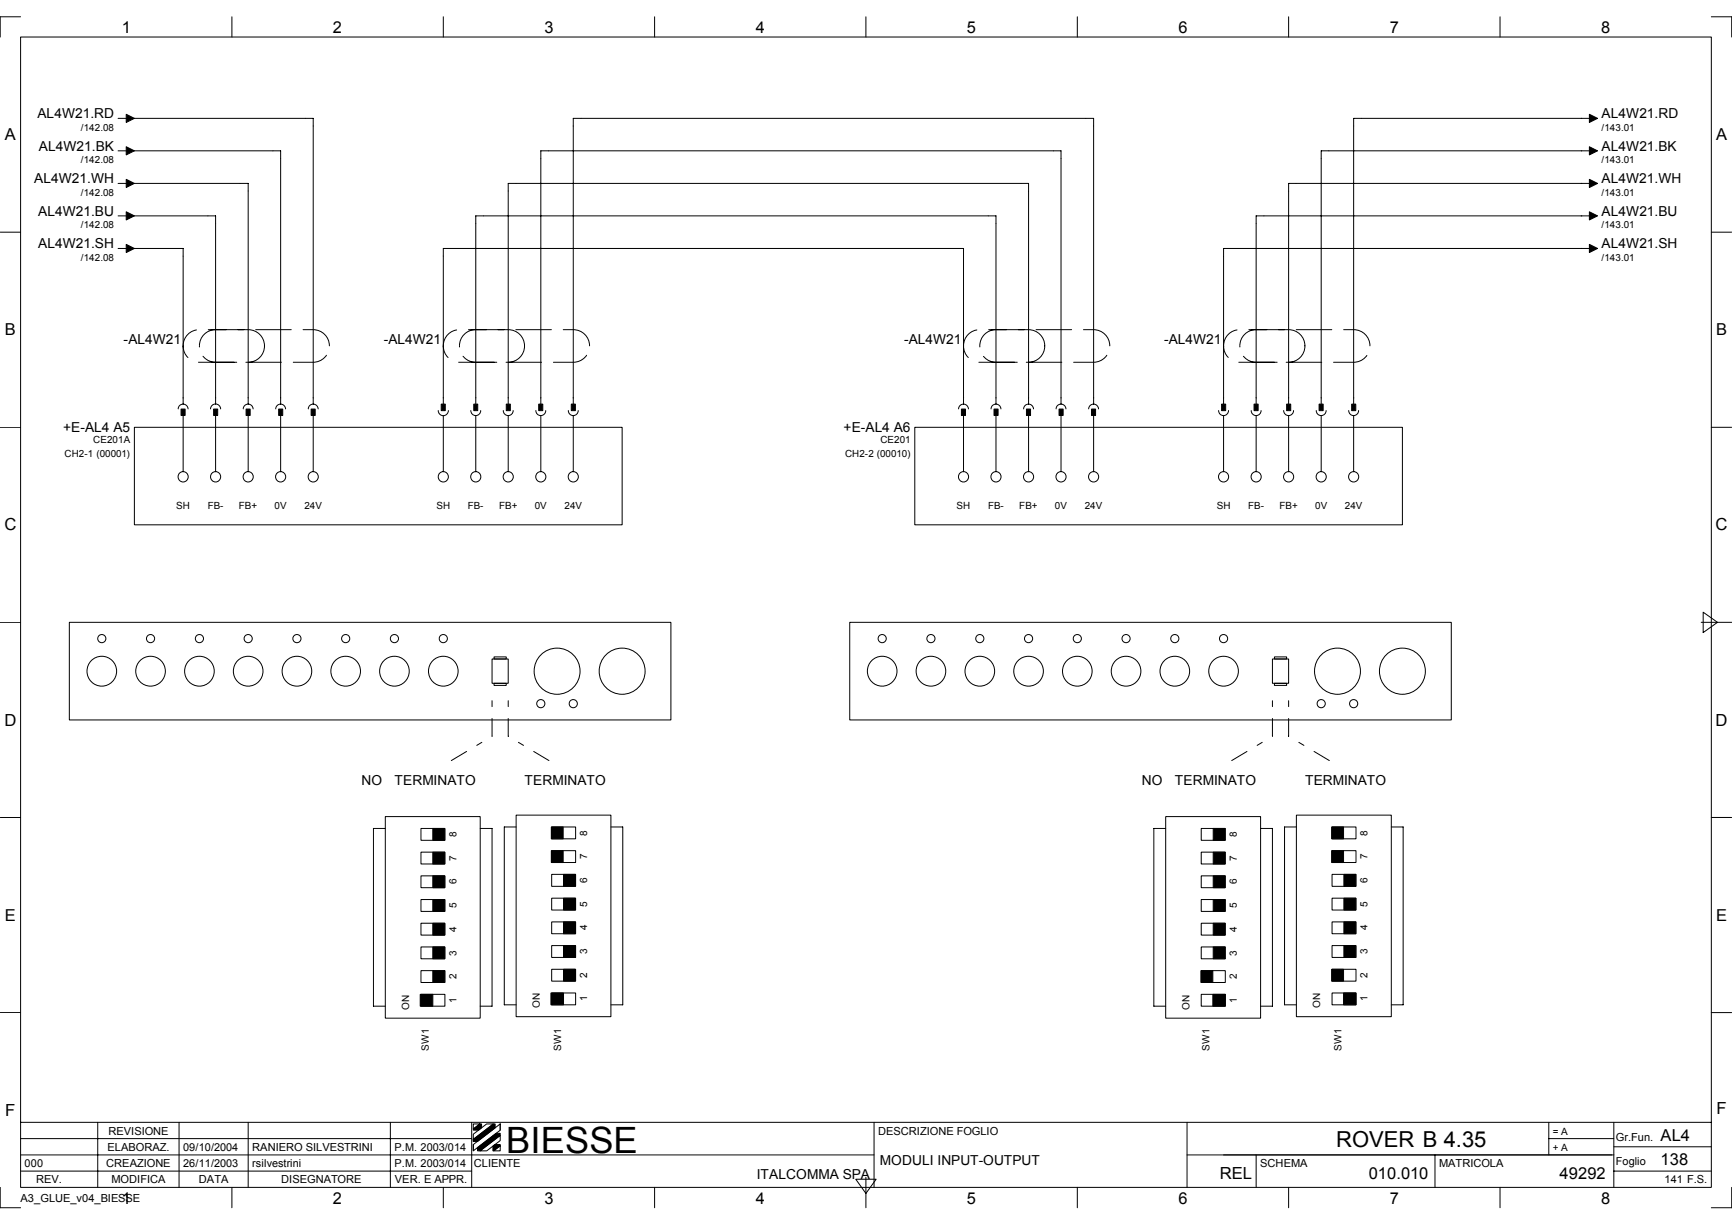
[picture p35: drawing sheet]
<svg xmlns="http://www.w3.org/2000/svg" width="297mm" height="210mm" viewBox="0 0 297 210" stroke-linecap="round" stroke-linejoin="round" font-family="sans-serif">
<defs><g id="words">
<text font-size="6.2" x="86.8" y="197.7">BIESSE</text>
<text font-size="3.8" x="229.2" y="196.7">ROVER B 4.35</text>
<g font-size="2.9">
<text x=".8" y="91">C</text>
<text x="294.2" y="91">C</text>
<text x=".8" y="124.4">D</text>
<text x="294.2" y="124.4">D</text>
<text x=".9" y="191.3">F</text>
<text x="294.4" y="191">F</text>
<text x="209.2" y="202.2">REL</text>
</g>
<g font-size="2.8">
<text x="20.9" y="5.7">1</text>
<text x="57.1" y="5.7">2</text>
<text x="93.4" y="5.7">3</text>
<text x="129.6" y="5.7">4</text>
<text x="165.8" y="5.7">5</text>
<text x="202.1" y="5.7">6</text>
<text x="238.3" y="5.7">7</text>
<text x="274.6" y="5.7">8</text>
<text x=".8" y="24.1">A</text>
<text x="294.3" y="24.1">A</text>
<text x=".8" y="57.5">B</text>
<text x="294.3" y="57.5">B</text>
<text x=".8" y="157.9">E</text>
<text x="294.3" y="157.9">E</text>
<text x="284.8" y="195.6">AL4</text>
<text x="234.7" y="202.2">010.010</text>
<text x="267.5" y="202.2">49292</text>
<text x="284.8" y="199.8">138</text>
<text x="20.9" y="206.5">1</text>
<text x="57.1" y="206.5">2</text>
<text x="93.4" y="206.5">3</text>
<text x="129.6" y="206.5">4</text>
<text x="165.8" y="206.5">5</text>
<text x="202.1" y="206.5">6</text>
<text x="238.3" y="206.5">7</text>
<text x="274.6" y="206.5">8</text>
</g>
<g font-size="2.4">
<text x="6.4" y="20.3">AL4W21.RD</text>
<text x="274.7" y="20.3">AL4W21.RD</text>
<text x="6.7" y="25.9">AL4W21.BK</text>
<text x="274.7" y="25.9">AL4W21.BK</text>
<text x="5.9" y="31.5">AL4W21.WH</text>
<text x="274.7" y="31.5">AL4W21.WH</text>
<text x="6.5" y="37">AL4W21.BU</text>
<text x="274.7" y="37">AL4W21.BU</text>
<text x="6.5" y="42.6">AL4W21.SH</text>
<text x="274.7" y="42.6">AL4W21.SH</text>
<text x="21.2" y="59">-AL4W21</text>
<text x="65.8" y="59">-AL4W21</text>
<text x="155" y="59">-AL4W21</text>
<text x="199.6" y="59">-AL4W21</text>
<text x="10.8" y="74.1">+E-AL4 A5</text>
<text x="144.7" y="74.1">+E-AL4 A6</text>
<text x="62" y="134.6">NO</text>
<text x="67.7" y="134.6">TERMINATO</text>
<text x="90" y="134.6">TERMINATO</text>
<text x="195.9" y="134.6">NO</text>
<text x="201.5" y="134.6">TERMINATO</text>
<text x="223.8" y="134.6">TERMINATO</text>
<text x="129.8" y="202.2">ITALCOMMA SPA</text>
<text x="150.9" y="199.7">MODULI INPUT-OUTPUT</text>
</g>
<g font-size="1.9">
<text x="18.4" y="197.4">ELABORAZ.</text>
<text x="18.6" y="194.6">REVISIONE</text>
<text x="31.4" y="197.4">09/10/2004</text>
<text x="43.3" y="197.4">RANIERO SILVESTRINI</text>
<text x="67.6" y="197.4">P.M. 2003/014</text>
<text x="150.6" y="194.6">DESCRIZIONE FOGLIO</text>
<text x="277.1" y="195.6">Gr.Fun.</text>
<text x="4.2" y="200.1">000</text>
<text x="6.2" y="202.9">REV.</text>
<text x="18.2" y="200.1">CREAZIONE</text>
<text x="19.1" y="202.9">MODIFICA</text>
<text x="31.4" y="200.1">26/11/2003</text>
<text x="34.1" y="202.9">DATA</text>
<text x="43.3" y="200.1">rsilvestrini</text>
<text x="48.2" y="202.9">DISEGNATORE</text>
<text x="67.6" y="200.1">P.M. 2003/014</text>
<text x="67.7" y="202.9">VER. E APPR.</text>
<text x="81.3" y="200.1">CLIENTE</text>
<text x="216.1" y="200.1">SCHEMA</text>
<text x="246.8" y="200.1">MATRICOLA</text>
<text x="277.1" y="199.8">Foglio</text>
<text x="285.5" y="202.9">141 F.S.</text>
<text x="3.5" y="206.1">A3_GLUE_v04_BIESSE</text>
</g>
<g font-size="1.7">
<text x="13.9" y="22.4">/142.08</text>
<text x="274.7" y="22.4">/143.01</text>
<text x="13.9" y="28">/142.08</text>
<text x="274.7" y="28">/143.01</text>
<text x="13.9" y="33.5">/142.08</text>
<text x="274.7" y="33.5">/143.01</text>
<text x="13.9" y="39.1">/142.08</text>
<text x="274.7" y="39.1">/143.01</text>
<text x="13.9" y="44.7">/142.08</text>
<text x="274.7" y="44.7">/143.01</text>
<text x="16" y="76.1">CE201A</text>
<text x="151" y="76.1">CE201</text>
<text x="11.1" y="78.4">CH2-1 (00001)</text>
<text x="144.9" y="78.4">CH2-2 (00010)</text>
<text x="30.2" y="87.4">SH</text>
<text x="35.6" y="87.4">FB-</text>
<text x="41" y="87.4">FB+</text>
<text x="47.1" y="87.4">0V</text>
<text x="52.2" y="87.4">24V</text>
<text x="74.8" y="87.4">SH</text>
<text x="80.2" y="87.4">FB-</text>
<text x="85.6" y="87.4">FB+</text>
<text x="91.7" y="87.4">0V</text>
<text x="96.8" y="87.4">24V</text>
<text x="164.1" y="87.4">SH</text>
<text x="169.5" y="87.4">FB-</text>
<text x="174.8" y="87.4">FB+</text>
<text x="180.9" y="87.4">0V</text>
<text x="186" y="87.4">24V</text>
<text x="208.7" y="87.4">SH</text>
<text x="214.1" y="87.4">FB-</text>
<text x="219.4" y="87.4">FB+</text>
<text x="225.5" y="87.4">0V</text>
<text x="230.6" y="87.4">24V</text>
<text x="78.3" y="143.5" transform="rotate(-90 78.3 143.5)">8</text>
<text x="100.7" y="143.3" transform="rotate(-90 100.7 143.3)">8</text>
<text x="212.1" y="143.5" transform="rotate(-90 212.1 143.5)">8</text>
<text x="234.5" y="143.3" transform="rotate(-90 234.5 143.3)">8</text>
<text x="78.3" y="147.6" transform="rotate(-90 78.3 147.6)">7</text>
<text x="100.7" y="147.4" transform="rotate(-90 100.7 147.4)">7</text>
<text x="212.1" y="147.6" transform="rotate(-90 212.1 147.6)">7</text>
<text x="234.5" y="147.4" transform="rotate(-90 234.5 147.4)">7</text>
<text x="78.3" y="155.7" transform="rotate(-90 78.3 155.7)">5</text>
<text x="78.3" y="151.7" transform="rotate(-90 78.3 151.7)">6</text>
<text x="100.7" y="155.5" transform="rotate(-90 100.7 155.5)">5</text>
<text x="100.7" y="151.4" transform="rotate(-90 100.7 151.4)">6</text>
<text x="212.1" y="155.7" transform="rotate(-90 212.1 155.7)">5</text>
<text x="212.1" y="151.7" transform="rotate(-90 212.1 151.7)">6</text>
<text x="234.5" y="155.5" transform="rotate(-90 234.5 155.5)">5</text>
<text x="234.5" y="151.4" transform="rotate(-90 234.5 151.4)">6</text>
<text x="78.3" y="159.8" transform="rotate(-90 78.3 159.8)">4</text>
<text x="100.7" y="159.6" transform="rotate(-90 100.7 159.6)">4</text>
<text x="212.1" y="159.8" transform="rotate(-90 212.1 159.8)">4</text>
<text x="234.5" y="159.6" transform="rotate(-90 234.5 159.6)">4</text>
<text x="78.3" y="167.9" transform="rotate(-90 78.3 167.9)">2</text>
<text x="78.3" y="163.9" transform="rotate(-90 78.3 163.9)">3</text>
<text x="100.7" y="167.7" transform="rotate(-90 100.7 167.7)">2</text>
<text x="100.7" y="163.6" transform="rotate(-90 100.7 163.6)">3</text>
<text x="212.1" y="167.9" transform="rotate(-90 212.1 167.9)">2</text>
<text x="212.1" y="163.9" transform="rotate(-90 212.1 163.9)">3</text>
<text x="234.5" y="167.7" transform="rotate(-90 234.5 167.7)">2</text>
<text x="234.5" y="163.6" transform="rotate(-90 234.5 163.6)">3</text>
<text x="70.2" y="173.1" transform="rotate(-90 70.2 173.1)">ON</text>
<text x="78.3" y="172" transform="rotate(-90 78.3 172)">1</text>
<text x="92.6" y="172.9" transform="rotate(-90 92.6 172.9)">ON</text>
<text x="100.7" y="171.7" transform="rotate(-90 100.7 171.7)">1</text>
<text x="204" y="173.1" transform="rotate(-90 204 173.1)">ON</text>
<text x="212.1" y="172" transform="rotate(-90 212.1 172)">1</text>
<text x="226.4" y="172.9" transform="rotate(-90 226.4 172.9)">ON</text>
<text x="234.5" y="171.7" transform="rotate(-90 234.5 171.7)">1</text>
<text x="73.6" y="180.2" transform="rotate(-90 73.6 180.2)">SW1</text>
<text x="96.2" y="180.2" transform="rotate(-90 96.2 180.2)">SW1</text>
<text x="207.4" y="180.2" transform="rotate(-90 207.4 180.2)">SW1</text>
<text x="230.1" y="180.2" transform="rotate(-90 230.1 180.2)">SW1</text>
<text x="266.3" y="194.6">= A</text>
<text x="266.3" y="197.4">+ A</text>
</g>
</g></defs>
<g fill="none" stroke="#000" stroke-width=".17">
<path d="M3.5 6.3h290v197.3h-290zM3.5 2.9h-3.5v3.4M39.8 2.9v3.4M76 2.9v3.4M112.3 2.9v3.4M148.5 2.9v3.4M184.8 2.9v3.4M221 2.9v3.4M257.3 2.9v3.4M293.5 2.9h3.5v3.4M0 39.8h3.5M20.3 37h2"/>
<path d="M20.3 31.5h2M20.3 25.9h2M20.3 20.3h2M23 31.5h19.6v37.8M23 37h14v32.3M23 25.9h25.1v43.4M23 20.3h30.7v49M273.3 31.5h-52.3v37.8M273.3 37h-57.9v32.3M273.3 25.9h-46.7v43.4M273.3 20.3h-41.1v49M293.5 39.8h3.5"/>
<path d="M20.3 42.6h2M23 42.6h8.4v26.7M273.3 42.6h-63.5v26.7M0 73.3h3.5M23 73.3h83.7v16.7h-83.7zM30.6 70.1a.85 .85 0 0 1 .8-.8 .85 .85 0 0 1 .9 .8M31.4 71.2v9.7M36.1 70.1a.87 .87 0 0 1 .9-.8 .87 .87 0 0 1 .8 .8M37 71.2v9.7M41.7 70.1a.85 .85 0 0 1 .9-.8 .85 .85 0 0 1 .8 .8M42.6 71.2v9.7M47.3 70.1a.85 .85 0 0 1 .8-.8 .85 .85 0 0 1 .9 .8"/>
<path d="M48.1 71.2v9.7M52.9 70.1a.85 .85 0 0 1 .8-.8 .85 .85 0 0 1 .9 .8M53.7 71.2v9.7M75.2 70.4a.87 .87 0 0 0 .8 .9 .87 .87 0 0 0 .9-.9M76 69.3v-26.7h89.2v26.7M76 71.2v9.7M80.7 70.4a.85 .85 0 0 0 .9 .9 .85 .85 0 0 0 .8-.9M81.6 69.3v-32.3h89.2v32.3M81.6 71.2v9.7M86.3 70.4a.85 .85 0 0 0 .9 .9 .85 .85 0 0 0 .8-.9M87.2 69.3v-37.8h89.2v37.8M87.2 71.2v9.7"/>
<path d="M91.9 70.4a.85 .85 0 0 0 .8 .9 .85 .85 0 0 0 .9-.9M92.7 69.3v-43.4h89.3v43.4M92.7 71.2v9.7M97.5 70.4a.85 .85 0 0 0 .8 .9 .85 .85 0 0 0 .9-.9M98.3 69.3v-49h89.3v49M98.3 71.2v9.7M156.9 73.3h83.6v16.7h-83.6zM164.4 70.1a.85 .85 0 0 1 .8-.8 .85 .85 0 0 1 .9 .8M165.2 71.2v9.7M170 70.1a.85 .85 0 0 1 .8-.8 .85 .85 0 0 1 .9 .8M170.8 71.2v9.7M175.6 70.1a.85 .85 0 0 1 .8-.8 .85 .85 0 0 1 .8 .8"/>
<path d="M176.4 71.2v9.7M181.1 70.1a.85 .85 0 0 1 .9-.8 .85 .85 0 0 1 .8 .8M182 71.2v9.7M186.7 70.1a.85 .85 0 0 1 .9-.8 .85 .85 0 0 1 .8 .8M187.6 71.2v9.7M209 70.4a.85 .85 0 0 0 .8 .9 .85 .85 0 0 0 .9-.9M209.8 71.2v9.7M214.6 70.4a.85 .85 0 0 0 .8 .9 .85 .85 0 0 0 .9-.9M215.4 71.2v9.7M220.2 70.4a.85 .85 0 0 0 .8 .9 .85 .85 0 0 0 .8-.9M221 71.2v9.7M225.7 70.4a.85 .85 0 0 0 .9 .9 .85 .85 0 0 0 .8-.9"/>
<path d="M226.6 71.2v9.7M231.3 70.4a.85 .85 0 0 0 .9 .9 .85 .85 0 0 0 .8-.9M232.2 71.2v9.7M293.5 73.3h3.5M0 106.7h3.5M11.9 106.7h103.2v16.8h-103.2zM84.4 113h2.8v4.2h-2.8zM84.7 112.6h2.1v.4h-2.1zM84.7 117.2h2.1v.3h-2.1zM145.7 106.7h103.2v16.8h-103.2zM218.2 113h2.8v4.2h-2.8zM218.6 112.6h2.1v.4h-2.1z"/>
<path d="M218.6 117.2h2.1v.3h-2.1zM291.8 106.7h5.2M292.1 105l2.5 1.7-2.5 1.8zM88.5 139.8h16.3v34.5h-16.3zM222.3 139.8h16.3v34.5h-16.3zM0 140.2h3.5M66.1 140h16.3v34.6h-16.3zM66.1 142.1h-2.1v30.5h2.1M72.2 142.1h4.1v2h-4.1zM72.2 146.1h4.1v2.1h-4.1zM72.2 150.2h4.1v2h-4.1zM72.2 154.3h4.1v2h-4.1z"/>
<path d="M72.2 158.3h4.1v2.1h-4.1zM82.4 142.1h2v30.5h-2M88.5 141.8h-2v30.5h2M94.6 141.8h4.1v2h-4.1zM94.6 145.9h4.1v2h-4.1zM94.6 149.9h4.1v2.1h-4.1zM94.6 154h4.1v2.1h-4.1zM94.6 158.1h4.1v2h-4.1zM104.8 141.8h2v30.5h-2M199.9 142.1h-2v30.5h2M199.9 140h16.3v34.6h-16.3zM206 142.1h4.1v2h-4.1z"/>
<path d="M206 146.1h4.1v2.1h-4.1zM206 150.2h4.1v2h-4.1zM206 154.3h4.1v2h-4.1zM206 158.3h4.1v2.1h-4.1zM216.2 142.1h2v30.5h-2M222.3 141.8h-2v30.5h2M228.4 141.8h4.2v2h-4.2zM228.4 145.9h4.2v2h-4.2zM228.4 149.9h4.2v2.1h-4.2zM228.4 154h4.2v2.1h-4.2zM228.4 158.1h4.2v2h-4.2zM238.6 141.8h2v30.5h-2"/>
<path d="M293.5 140.2h3.5M0 173.7h3.5M72.2 162.4h4.1v2h-4.1zM72.2 166.5h4.1v2h-4.1zM72.2 170.5h4.1v2.1h-4.1zM94.6 162.2h4.1v2h-4.1zM94.6 166.2h4.1v2.1h-4.1zM94.6 170.3h4.1v2h-4.1zM206 162.4h4.1v2h-4.1zM206 166.5h4.1v2h-4.1zM206 170.5h4.1v2.1h-4.1zM228.4 162.2h4.2v2h-4.2z"/>
<path d="M228.4 166.2h4.2v2.1h-4.2zM228.4 170.3h4.2v2h-4.2zM293.5 173.7h3.5M3.5 192.5h290M3.5 198.1h146.4M3.5 195.3h77.4M16.8 192.5v11.1M30.7 192.5v11.1M42.6 192.5v11.1M66.9 192.5v11.1M80.9 192.5v11.1M81.2 196.3l4.6-3.6v1.1l-4.6 3.6z"/>
<path d="M81.2 194.5l2.3-1.8h1.1l-3.4 2.7zM81.2 192.7h1.1l-1.1 .9zM81.2 195.4v.3M81.2 196.3v1M82.3 197.4l3.5-2.7v.9l-2.3 1.8zM84.7 197.4l1.1-.9v.9zM85.8 192.7v1.1M149.9 192.5v11.1M203.6 198.1h73.2M203.6 192.5v11.1M215.4 198.1v5.5M246.1 198.1v5.5"/>
<path d="M265.6 195.3h11.2M265.6 192.5v5.6M276.8 192.5v11.1M276.8 196.7h16.7M0 203.6v3.5h3.5M3.5 200.8h77.4M39.8 203.6v3.5M76 203.6v3.5M112.3 203.6v3.5M146.8 202.2h3.5l-1.8 2.5zM148.5 201.9v5.2M184.8 203.6v3.5"/>
<path d="M221 203.6v3.5M257.3 203.6v3.5M276.8 200.8h16.7M297 203.6v3.5h-3.5"/>
<circle cx="31.4" cy="81.8" r=".88"/>
<circle cx="37" cy="81.8" r=".88"/>
<circle cx="42.6" cy="81.8" r=".88"/>
<circle cx="48.1" cy="81.8" r=".88"/>
<circle cx="53.7" cy="81.8" r=".88"/>
<circle cx="76" cy="81.8" r=".88"/>
<circle cx="81.6" cy="81.8" r=".88"/>
<circle cx="87.2" cy="81.8" r=".88"/>
<circle cx="92.7" cy="81.8" r=".88"/>
<circle cx="98.3" cy="81.8" r=".88"/>
<circle cx="165.2" cy="81.8" r=".88"/>
<circle cx="170.8" cy="81.8" r=".88"/>
<circle cx="176.4" cy="81.8" r=".88"/>
<circle cx="182" cy="81.8" r=".88"/>
<circle cx="187.5" cy="81.8" r=".88"/>
<circle cx="209.8" cy="81.8" r=".88"/>
<circle cx="215.4" cy="81.8" r=".88"/>
<circle cx="221" cy="81.8" r=".88"/>
<circle cx="226.6" cy="81.8" r=".88"/>
<circle cx="232.1" cy="81.8" r=".88"/>
<circle cx="17.4" cy="115.1" r="2.55"/>
<circle cx="17.5" cy="109.5" r=".7"/>
<circle cx="25.8" cy="115.1" r="2.55"/>
<circle cx="25.8" cy="109.5" r=".7"/>
<circle cx="34.2" cy="115.1" r="2.55"/>
<circle cx="34.2" cy="109.5" r=".7"/>
<circle cx="42.6" cy="115.1" r="2.55"/>
<circle cx="42.6" cy="109.5" r=".7"/>
<circle cx="50.9" cy="115.1" r="2.55"/>
<circle cx="50.9" cy="109.5" r=".7"/>
<circle cx="59.3" cy="115.1" r="2.55"/>
<circle cx="59.3" cy="109.5" r=".7"/>
<circle cx="67.6" cy="115.1" r="2.55"/>
<circle cx="67.6" cy="109.5" r=".7"/>
<circle cx="76" cy="115.1" r="2.55"/>
<circle cx="76" cy="109.5" r=".7"/>
<circle cx="95.5" cy="115.1" r="3.9"/>
<circle cx="106.7" cy="115.1" r="3.9"/>
<circle cx="151.3" cy="115.1" r="2.55"/>
<circle cx="151.3" cy="109.5" r=".7"/>
<circle cx="159.6" cy="115.1" r="2.55"/>
<circle cx="159.7" cy="109.5" r=".7"/>
<circle cx="168" cy="115.1" r="2.55"/>
<circle cx="168" cy="109.5" r=".7"/>
<circle cx="176.4" cy="115.1" r="2.55"/>
<circle cx="176.4" cy="109.5" r=".7"/>
<circle cx="184.7" cy="115.1" r="2.55"/>
<circle cx="184.8" cy="109.5" r=".7"/>
<circle cx="193.1" cy="115.1" r="2.55"/>
<circle cx="193.1" cy="109.5" r=".7"/>
<circle cx="201.5" cy="115.1" r="2.55"/>
<circle cx="201.5" cy="109.5" r=".7"/>
<circle cx="209.8" cy="115.1" r="2.55"/>
<circle cx="209.8" cy="109.5" r=".7"/>
<circle cx="229.4" cy="115.1" r="3.9"/>
<circle cx="240.5" cy="115.1" r="3.9"/>
<circle cx="92.7" cy="120.7" r=".7"/>
<circle cx="98.3" cy="120.7" r=".7"/>
<circle cx="226.6" cy="120.7" r=".7"/>
<circle cx="232.2" cy="120.7" r=".7"/>
</g>
<g fill="#000" stroke="#000" stroke-width=".17">
<path d="M21.7 19.6l1.3 .7-1.3 .7z" fill-rule="evenodd"/>
<path d="M272.6 19.6l1.4 .7-1.4 .7z" fill-rule="evenodd"/>
<path d="M21.7 25.2l1.3 .7-1.3 .7z" fill-rule="evenodd"/>
<path d="M21.7 30.8l1.3 .7-1.3 .7z" fill-rule="evenodd"/>
<path d="M21.7 36.3l1.3 .7-1.3 .7z" fill-rule="evenodd"/>
<path d="M272.6 25.2l1.4 .7-1.4 .7z" fill-rule="evenodd"/>
<path d="M272.6 30.8l1.4 .7-1.4 .7z" fill-rule="evenodd"/>
<path d="M272.6 36.3l1.4 .7-1.4 .7z" fill-rule="evenodd"/>
<path d="M21.7 41.9l1.3 .7-1.3 .7z" fill-rule="evenodd"/>
<path d="M272.6 41.9l1.4 .7-1.4 .7z" fill-rule="evenodd"/>
<path d="M31 70.1h.7v1.1h-.7z" fill-rule="evenodd"/>
<path d="M36.6 70.1h.7v1.1h-.7z" fill-rule="evenodd"/>
<path d="M42.2 70.1h.7v1.1h-.7z" fill-rule="evenodd"/>
<path d="M47.8 70.1h.7v1.1h-.7z" fill-rule="evenodd"/>
<path d="M53.4 70.1h.7v1.1h-.7z" fill-rule="evenodd"/>
<path d="M75.7 69.3h.7v1.1h-.7z" fill-rule="evenodd"/>
<path d="M81.3 69.3h.6v1.1h-.6z" fill-rule="evenodd"/>
<path d="M86.8 69.3h.7v1.1h-.7z" fill-rule="evenodd"/>
<path d="M92.4 69.3h.7v1.1h-.7z" fill-rule="evenodd"/>
<path d="M98 69.3h.7v1.1h-.7z" fill-rule="evenodd"/>
<path d="M164.9 70.1h.7v1.1h-.7z" fill-rule="evenodd"/>
<path d="M170.5 70.1h.7v1.1h-.7z" fill-rule="evenodd"/>
<path d="M176 70.1h.7v1.1h-.7z" fill-rule="evenodd"/>
<path d="M181.6 70.1h.7v1.1h-.7z" fill-rule="evenodd"/>
<path d="M187.2 70.1h.7v1.1h-.7z" fill-rule="evenodd"/>
<path d="M209.5 69.3h.7v1.1h-.7z" fill-rule="evenodd"/>
<path d="M215.1 69.3h.7v1.1h-.7z" fill-rule="evenodd"/>
<path d="M220.7 69.3h.7v1.1h-.7z" fill-rule="evenodd"/>
<path d="M226.2 69.3h.7v1.1h-.7z" fill-rule="evenodd"/>
<path d="M231.8 69.3h.7v1.1h-.7z" fill-rule="evenodd"/>
<path d="M74.2 142.1h2.1v2h-2.1z" fill-rule="evenodd"/>
<path d="M74.2 146.1h2.1v2.1h-2.1z" fill-rule="evenodd"/>
<path d="M74.2 150.2h2.1v2h-2.1z" fill-rule="evenodd"/>
<path d="M74.2 154.3h2.1v2h-2.1z" fill-rule="evenodd"/>
<path d="M74.2 158.3h2.1v2.1h-2.1z" fill-rule="evenodd"/>
<path d="M94.5 141.8h2.1v2h-2.1z" fill-rule="evenodd"/>
<path d="M94.5 145.9h2.1v2h-2.1z" fill-rule="evenodd"/>
<path d="M96.6 149.9h2.1v2.1h-2.1z" fill-rule="evenodd"/>
<path d="M96.6 154h2.1v2.1h-2.1z" fill-rule="evenodd"/>
<path d="M96.6 158.1h2.1v2h-2.1z" fill-rule="evenodd"/>
<path d="M208.1 142.1h2v2h-2z" fill-rule="evenodd"/>
<path d="M208.1 146.1h2v2.1h-2z" fill-rule="evenodd"/>
<path d="M208.1 150.2h2v2h-2z" fill-rule="evenodd"/>
<path d="M208.1 154.3h2v2h-2z" fill-rule="evenodd"/>
<path d="M208.1 158.3h2v2.1h-2z" fill-rule="evenodd"/>
<path d="M228.4 141.8h2v2h-2z" fill-rule="evenodd"/>
<path d="M228.4 145.9h2v2h-2z" fill-rule="evenodd"/>
<path d="M230.5 149.9h2v2.1h-2z" fill-rule="evenodd"/>
<path d="M230.5 154h2v2.1h-2z" fill-rule="evenodd"/>
<path d="M230.5 158.1h2v2h-2z" fill-rule="evenodd"/>
<path d="M72.1 170.5h2.1v2.1h-2.1z" fill-rule="evenodd"/>
<path d="M74.2 162.4h2.1v2h-2.1z" fill-rule="evenodd"/>
<path d="M74.2 166.5h2.1v2h-2.1z" fill-rule="evenodd"/>
<path d="M94.5 170.3h2.1v2h-2.1z" fill-rule="evenodd"/>
<path d="M96.6 162.2h2.1v2h-2.1z" fill-rule="evenodd"/>
<path d="M96.6 166.2h2.1v2.1h-2.1z" fill-rule="evenodd"/>
<path d="M206 166.5h2v2h-2z" fill-rule="evenodd"/>
<path d="M208.1 162.4h2v2h-2z" fill-rule="evenodd"/>
<path d="M208 170.5h2.1v2.1h-2.1z" fill-rule="evenodd"/>
<path d="M228.4 166.2h2v2.1h-2z" fill-rule="evenodd"/>
<path d="M230.5 162.2h2v2h-2z" fill-rule="evenodd"/>
<path d="M230.4 170.3h2.2v2h-2.2z" fill-rule="evenodd"/>
<path d="M81.2 193.6l1.1-.9h.3v.7l-.5 .4h-.9z" fill-rule="evenodd"/>
<path d="M81.9 196.8l3.2-2.4h.7v.3l-3.5 2.7h-.4z" fill-rule="evenodd"/>
<path d="M81.2 195.4l3.4-2.7h.3v.7l-3 2.3h-.7z" fill-rule="evenodd"/>
<path d="M84.5 196.6l.4-.3h.9v.2l-1.1 .9h-.2z" fill-rule="evenodd"/>
</g>
<g fill="none" stroke="#000" stroke-width=".17" stroke-dasharray="6.1 2">
<path d="M31.4 59.3h.1M32.4 57.1l1.1-.5 .7-.1h19.5a2.79 2.79 0 0 1 2.8 2.8 2.79 2.79 0 0 1-2.8 2.8h-19.5a2.8 2.8 0 0 1-2.6-1.9 2.8 2.8 0 0 1 .8-3.1zM34.2 59.3h.1M35.2 57.1l1.1-.5 .7-.1h5.6a2.79 2.79 0 0 1 2.8 2.8 2.79 2.79 0 0 1-2.8 2.8h-5.6a2.8 2.8 0 0 1-2.6-1.9 2.8 2.8 0 0 1 .8-3.1zM76 59.3h.1M77.1 57.1l1.1-.5 .6-.1h19.5a2.79 2.79 0 0 1 2.8 2.8 2.79 2.79 0 0 1-2.8 2.8h-19.5a2.8 2.8 0 0 1-2.6-1.9 2.8 2.8 0 0 1 .9-3.1zM78.8 59.3h.1M79.8 57.1l1.1-.5 .7-.1h5.6a2.79 2.79 0 0 1 2.8 2.8 2.79 2.79 0 0 1-2.8 2.8h-5.6a2.8 2.8 0 0 1-2.7-1.9 2.8 2.8 0 0 1 .9-3.1zM165.2 59.3h.1M166.3 57.1l1.1-.5 .6-.1h19.5a2.79 2.79 0 0 1 2.8 2.8 2.79 2.79 0 0 1-2.8 2.8h-19.5a2.8 2.8 0 0 1-2.6-1.9 2.8 2.8 0 0 1 .9-3.1zM168 59.3h.1M168.6 57.6a2.76 2.76 0 0 1 2.2-1.1h5.6a2.79 2.79 0 0 1 2.8 2.8 2.79 2.79 0 0 1-2.8 2.8h-5.6a2.8 2.8 0 0 1-2.5-1.6 2.8 2.8 0 0 1 .3-2.9z"/>
<path d="M209.8 59.3h.1M210.9 57.1l1.1-.5 .6-.1h19.6a2.79 2.79 0 0 1 2.7 2.8 2.79 2.79 0 0 1-2.7 2.8h-19.6a2.8 2.8 0 0 1-2.6-1.9 2.8 2.8 0 0 1 .9-3.1zM212.6 59.3h.1M213.7 57.1l1.1-.5 .6-.1h5.6a2.79 2.79 0 0 1 2.8 2.8 2.79 2.79 0 0 1-2.8 2.8h-5.6a2.8 2.8 0 0 1-2.6-1.9 2.8 2.8 0 0 1 .9-3.1z"/>
</g>
<path d="M77.4 130.4l7-4.1M84.4 126.3v-7M87.2 126.3v-7M94.1 130.4l-6.9-4.1M211.2 130.4l7-4.1M218.2 126.3v-7M221 126.3v-7M228 130.4l-7-4.1" fill="none" stroke="#000" stroke-width=".17" stroke-dasharray="3 2 1 2"/>
<use href="#words"/>
</svg>
